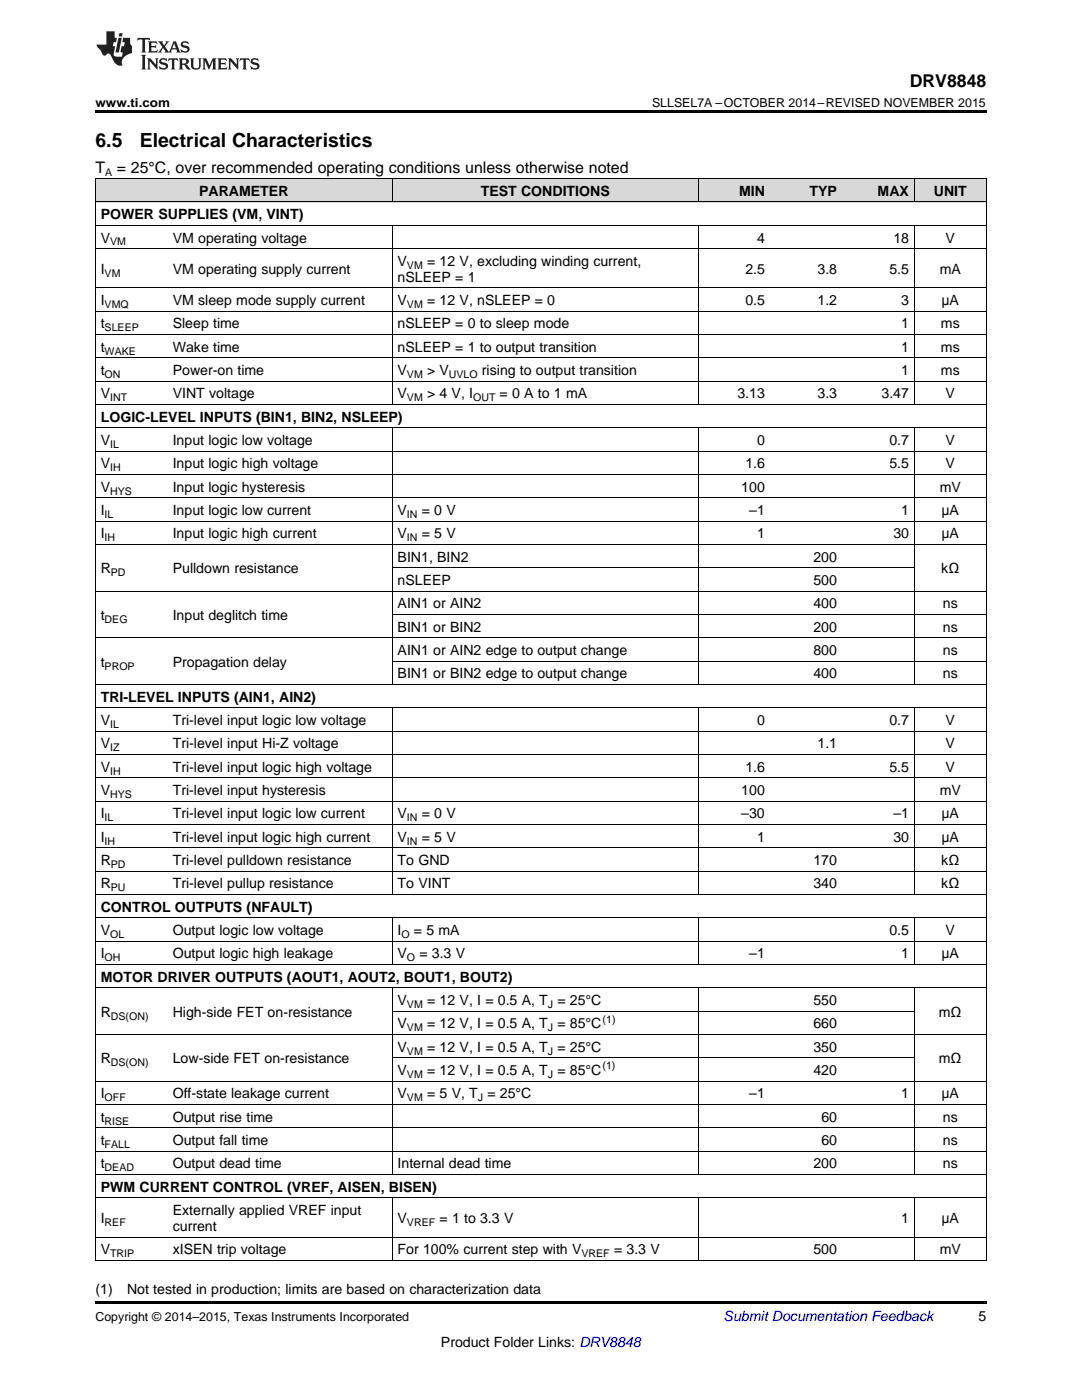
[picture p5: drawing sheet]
<svg xmlns="http://www.w3.org/2000/svg" width="216mm" height="279mm" viewBox="0 0 216 279" stroke-linecap="round" stroke-linejoin="round" font-family="sans-serif">
<defs><g id="words">
<g font-size="3.9">
<text x="19" y="29.3">6.5</text>
<text x="27.9" y="29.3">Electrical Characteristics</text>
</g>
<text font-size="3.5" x="181.5" y="17.3">DRV8848</text>
<g font-size="3.2">
<text x="19" y="34.4">T</text>
<text x="23.3" y="34.4">= 25°C, over recommended operating conditions unless otherwise noted</text>
</g>
<g font-size="2.8">
<text x="39.7" y="39.1">PARAMETER</text>
<text x="95.9" y="39.1">TEST CONDITIONS</text>
<text x="147.5" y="39.1">MIN</text>
<text x="161.5" y="39.1">TYP</text>
<text x="175.1" y="39.1">MAX</text>
<text x="186.3" y="39.1">UNIT</text>
<text x="20.1" y="43.7">POWER SUPPLIES (VM, VINT)</text>
<text x="20.1" y="48.4">V</text>
<text x="34.5" y="48.4">VM operating voltage</text>
<text x="79.3" y="53.1">V</text>
<text x="85.2" y="53.1">= 12 V, excluding winding current,</text>
<text x="151.1" y="48.4">4</text>
<text x="178.3" y="48.4">18</text>
<text x="188.7" y="48.4">V</text>
<text x="20.1" y="54.6">I</text>
<text x="34.5" y="54.6">VM operating supply current</text>
<text x="79.3" y="56.2">nSLEEP = 1</text>
<text x="148.7" y="54.6">2.5</text>
<text x="163.1" y="54.6">3.8</text>
<text x="177.5" y="54.6">5.5</text>
<text x="187.5" y="54.6">mA</text>
<text x="20.1" y="60.9">I</text>
<text x="20.1" y="65.5">t</text>
<text x="34.5" y="60.9">VM sleep mode supply current</text>
<text x="34.5" y="65.5">Sleep time</text>
<text x="79.3" y="60.9">V</text>
<text x="79.3" y="65.5">nSLEEP = 0 to sleep mode</text>
<text x="85.2" y="60.9">= 12 V, nSLEEP = 0</text>
<text x="148.7" y="60.9">0.5</text>
<text x="163.1" y="60.9">1.2</text>
<text x="179.8" y="60.9">3</text>
<text x="179.8" y="65.5">1</text>
<text x="187.7" y="65.5">ms</text>
<text x="187.9" y="60.9">μA</text>
<text x="20.1" y="70.2">t</text>
<text x="34.5" y="70.2">Wake time</text>
<text x="79.3" y="70.2">nSLEEP = 1 to output transition</text>
<text x="179.8" y="70.2">1</text>
<text x="187.7" y="70.2">ms</text>
<text x="20.1" y="74.9">t</text>
<text x="34.5" y="74.9">Power-on time</text>
<text x="79.3" y="74.9">V</text>
<text x="85.2" y="74.9">&gt; V</text>
<text x="96.2" y="74.9">rising to output transition</text>
<text x="179.8" y="74.9">1</text>
<text x="187.7" y="74.9">ms</text>
<text x="20.1" y="79.5">V</text>
<text x="34.5" y="79.5">VINT voltage</text>
<text x="79.3" y="79.5">V</text>
<text x="85.2" y="79.5">&gt; 4 V, I</text>
<text x="99.7" y="79.5">= 0 A to 1 mA</text>
<text x="147.1" y="79.5">3.13</text>
<text x="163.1" y="79.5">3.3</text>
<text x="175.9" y="79.5">3.47</text>
<text x="188.7" y="79.5">V</text>
<text x="20.1" y="84.2">LOGIC-LEVEL INPUTS (BIN1, BIN2, NSLEEP)</text>
<text x="20.1" y="88.8">V</text>
<text x="34.5" y="88.8">Input logic low voltage</text>
<text x="151.1" y="88.8">0</text>
<text x="177.5" y="88.8">0.7</text>
<text x="188.7" y="88.8">V</text>
<text x="20.1" y="93.5">V</text>
<text x="34.5" y="93.5">Input logic high voltage</text>
<text x="148.7" y="93.5">1.6</text>
<text x="177.5" y="93.5">5.5</text>
<text x="188.7" y="93.5">V</text>
<text x="20.1" y="98.1">V</text>
<text x="34.5" y="98.1">Input logic hysteresis</text>
<text x="147.9" y="98.1">100</text>
<text x="187.5" y="98.1">mV</text>
<text x="20.1" y="102.8">I</text>
<text x="20.1" y="107.5">I</text>
<text x="34.5" y="102.8">Input logic low current</text>
<text x="34.5" y="107.5">Input logic high current</text>
<text x="79.3" y="102.8">V</text>
<text x="79.3" y="107.5">V</text>
<text x="84.2" y="102.8">= 0 V</text>
<text x="84.2" y="107.5">= 5 V</text>
<text x="149.5" y="102.8">–1</text>
<text x="151.1" y="107.5">1</text>
<text x="178.3" y="107.5">30</text>
<text x="179.8" y="102.8">1</text>
<text x="187.9" y="102.8">μA</text>
<text x="187.9" y="107.5">μA</text>
<text x="79.3" y="112.1">BIN1, BIN2</text>
<text x="162.3" y="112.1">200</text>
<text x="20.1" y="114.4">R</text>
<text x="34.5" y="114.4">Pulldown resistance</text>
<text x="79.3" y="116.8">nSLEEP</text>
<text x="162.3" y="116.8">500</text>
<text x="187.8" y="114.4">kΩ</text>
<text x="20.1" y="123.8">t</text>
<text x="34.5" y="123.8">Input deglitch time</text>
<text x="79.3" y="121.4">AIN1 or AIN2</text>
<text x="162.3" y="121.4">400</text>
<text x="188.1" y="121.4">ns</text>
<text x="79.3" y="126.1">BIN1 or BIN2</text>
<text x="79.3" y="130.7">AIN1 or AIN2 edge to output change</text>
<text x="162.3" y="126.1">200</text>
<text x="162.3" y="130.7">800</text>
<text x="188.1" y="126.1">ns</text>
<text x="188.1" y="130.7">ns</text>
<text x="20.1" y="133.1">t</text>
<text x="34.5" y="133.1">Propagation delay</text>
<text x="79.3" y="135.4">BIN1 or BIN2 edge to output change</text>
<text x="162.3" y="135.4">400</text>
<text x="188.1" y="135.4">ns</text>
<text x="20.1" y="140.1">TRI-LEVEL INPUTS (AIN1, AIN2)</text>
<text x="20.1" y="144.7">V</text>
<text x="20.1" y="149.4">V</text>
<text x="34.5" y="144.7">Tri-level input logic low voltage</text>
<text x="34.5" y="149.4">Tri-level input Hi-Z voltage</text>
<text x="151.1" y="144.7">0</text>
<text x="163.1" y="149.4">1.1</text>
<text x="177.5" y="144.7">0.7</text>
<text x="188.7" y="144.7">V</text>
<text x="188.7" y="149.4">V</text>
<text x="20.1" y="154">V</text>
<text x="34.5" y="154">Tri-level input logic high voltage</text>
<text x="148.7" y="154">1.6</text>
<text x="177.5" y="154">5.5</text>
<text x="188.7" y="154">V</text>
<text x="20.1" y="158.7">V</text>
<text x="34.5" y="158.7">Tri-level input hysteresis</text>
<text x="147.9" y="158.7">100</text>
<text x="187.5" y="158.7">mV</text>
<text x="20.1" y="163.3">I</text>
<text x="20.1" y="168">I</text>
<text x="34.5" y="163.3">Tri-level input logic low current</text>
<text x="34.5" y="168">Tri-level input logic high current</text>
<text x="79.3" y="163.3">V</text>
<text x="79.3" y="168">V</text>
<text x="84.2" y="163.3">= 0 V</text>
<text x="84.2" y="168">= 5 V</text>
<text x="147.9" y="163.3">–30</text>
<text x="151.1" y="168">1</text>
<text x="178.3" y="163.3">–1</text>
<text x="178.3" y="168">30</text>
<text x="187.9" y="163.3">μA</text>
<text x="187.9" y="168">μA</text>
<text x="20.1" y="172.6">R</text>
<text x="34.5" y="172.6">Tri-level pulldown resistance</text>
<text x="79.3" y="172.6">To GND</text>
<text x="162.3" y="172.6">170</text>
<text x="187.8" y="172.6">kΩ</text>
<text x="20.1" y="177.3">R</text>
<text x="34.5" y="177.3">Tri-level pullup resistance</text>
<text x="79.3" y="177.3">To VINT</text>
<text x="162.3" y="177.3">340</text>
<text x="187.8" y="177.3">kΩ</text>
<text x="20.1" y="182">CONTROL OUTPUTS (NFAULT)</text>
<text x="20.1" y="186.6">V</text>
<text x="20.1" y="191.3">I</text>
<text x="34.5" y="186.6">Output logic low voltage</text>
<text x="34.5" y="191.3">Output logic high leakage</text>
<text x="79.3" y="186.6">I</text>
<text x="79.3" y="191.3">V</text>
<text x="82.6" y="186.6">= 5 mA</text>
<text x="83.7" y="191.3">= 3.3 V</text>
<text x="149.5" y="191.3">–1</text>
<text x="177.5" y="186.6">0.5</text>
<text x="179.8" y="191.3">1</text>
<text x="187.9" y="191.3">μA</text>
<text x="188.7" y="186.6">V</text>
<text x="20.1" y="195.9">MOTOR DRIVER OUTPUTS (AOUT1, AOUT2, BOUT1, BOUT2)</text>
<text x="20.1" y="202.9">R</text>
<text x="34.5" y="202.9">High-side FET on-resistance</text>
<text x="79.3" y="200.6">V</text>
<text x="85.2" y="200.6">= 12 V, I = 0.5 A, T = 25°C</text>
<text x="162.3" y="200.6">550</text>
<text x="187.4" y="202.9">mΩ</text>
<text x="79.3" y="205.2">V</text>
<text x="79.3" y="209.9">V</text>
<text x="85.2" y="205.2">= 12 V, I = 0.5 A, T = 85°C</text>
<text x="85.2" y="209.9">= 12 V, I = 0.5 A, T = 25°C</text>
<text x="162.3" y="205.2">660</text>
<text x="162.3" y="209.9">350</text>
<text x="20.1" y="212.2">R</text>
<text x="34.5" y="212.2">Low-side FET on-resistance</text>
<text x="79.3" y="214.6">V</text>
<text x="85.2" y="214.6">= 12 V, I = 0.5 A, T = 85°C</text>
<text x="162.3" y="214.6">420</text>
<text x="187.4" y="212.2">mΩ</text>
<text x="20.1" y="219.2">I</text>
<text x="34.5" y="219.2">Off-state leakage current</text>
<text x="79.3" y="219.2">V</text>
<text x="85.2" y="219.2">= 5 V, T = 25°C</text>
<text x="149.5" y="219.2">–1</text>
<text x="179.8" y="219.2">1</text>
<text x="187.9" y="219.2">μA</text>
<text x="20.1" y="223.9">t</text>
<text x="34.5" y="223.9">Output rise time</text>
<text x="163.9" y="223.9">60</text>
<text x="188.1" y="223.9">ns</text>
<text x="20.1" y="228.5">t</text>
<text x="20.1" y="233.2">t</text>
<text x="34.5" y="228.5">Output fall time</text>
<text x="34.5" y="233.2">Output dead time</text>
<text x="79.3" y="233.2">Internal dead time</text>
<text x="162.3" y="233.2">200</text>
<text x="163.9" y="228.5">60</text>
<text x="188.1" y="228.5">ns</text>
<text x="188.1" y="233.2">ns</text>
<text x="20.1" y="237.8">PWM CURRENT CONTROL (VREF, AISEN, BISEN)</text>
<text x="20.1" y="244.1">I</text>
<text x="34.5" y="242.5">Externally applied VREF input</text>
<text x="34.5" y="245.7">current</text>
<text x="79.3" y="244.1">V</text>
<text x="87.7" y="244.1">= 1 to 3.3 V</text>
<text x="179.8" y="244.1">1</text>
<text x="187.9" y="244.1">μA</text>
<text x="20.1" y="250.3">V</text>
<text x="34.5" y="250.3">xISEN trip voltage</text>
<text x="79.3" y="250.3">For 100% current step with V</text>
<text x="122.5" y="250.3">= 3.3 V</text>
<text x="162.3" y="250.3">500</text>
<text x="187.5" y="250.3">mV</text>
<text x="19" y="258.2">(1)</text>
<text x="25.4" y="258.2">Not tested in production; limits are based on characterization data</text>
<text x="195.3" y="263.6">5</text>
<text x="88" y="268.9">Product Folder Links: DRV8848</text>
</g>
<text font-size="2.8" fill="#0000c8" x="144.4" y="263.6">Submit Documentation Feedback</text>
<g font-size="2.5">
<text x="19" y="21.4">www.ti.com</text>
<text x="130.1" y="21.4">SLLSEL7A –OCTOBER 2014–REVISED NOVEMBER 2015</text>
<text x="19" y="263.6">Copyright © 2014–2015, Texas Instruments Incorporated</text>
</g>
<g font-size="2.1">
<text x="21" y="35.1">A</text>
<text x="22" y="49">VM</text>
<text x="81.2" y="53.6">VM</text>
<text x="20.9" y="55.2">VM</text>
<text x="20.9" y="61.5">VMQ</text>
<text x="81.2" y="61.5">VM</text>
<text x="20.9" y="66.1">SLEEP</text>
<text x="20.9" y="70.8">WAKE</text>
<text x="20.9" y="75.4">ON</text>
<text x="81.2" y="75.4">VM</text>
<text x="89.6" y="75.4">UVLO</text>
<text x="22" y="80.1">INT</text>
<text x="81.2" y="80.1">VM</text>
<text x="94.4" y="80.1">OUT</text>
<text x="22" y="89.4">IL</text>
<text x="22" y="94.1">IH</text>
<text x="22" y="98.7">HYS</text>
<text x="20.9" y="103.4">IL</text>
<text x="81.2" y="103.4">IN</text>
<text x="20.9" y="108">IH</text>
<text x="81.2" y="108">IN</text>
<text x="22.1" y="115">PD</text>
<text x="20.9" y="124.3">DEG</text>
<text x="20.9" y="133.6">PROP</text>
<text x="22" y="145.3">IL</text>
<text x="22" y="149.9">IZ</text>
<text x="22" y="154.6">IH</text>
<text x="22" y="159.2">HYS</text>
<text x="20.9" y="163.9">IL</text>
<text x="81.2" y="163.9">IN</text>
<text x="20.9" y="168.6">IH</text>
<text x="22.1" y="173.2">PD</text>
<text x="81.2" y="168.6">IN</text>
<text x="22.1" y="177.9">PU</text>
<text x="20.9" y="191.8">OH</text>
<text x="22" y="187.2">OL</text>
<text x="80.1" y="187.2">O</text>
<text x="81.2" y="191.8">O</text>
<text x="22.1" y="203.5">DS(ON)</text>
<text x="81.2" y="201.2">VM</text>
<text x="109.3" y="201.2">J</text>
<text x="81.2" y="205.8">VM</text>
<text x="109.3" y="205.8">J</text>
<text x="120.3" y="204.1">(1)</text>
<text x="22.1" y="212.8">DS(ON)</text>
<text x="81.2" y="210.5">VM</text>
<text x="81.2" y="215.1">VM</text>
<text x="109.3" y="210.5">J</text>
<text x="109.3" y="215.1">J</text>
<text x="120.2" y="213.4">(1)</text>
<text x="20.9" y="219.8">OFF</text>
<text x="81.2" y="219.8">VM</text>
<text x="95.4" y="219.8">J</text>
<text x="20.9" y="224.4">RISE</text>
<text x="20.9" y="229.1">FALL</text>
<text x="20.9" y="233.8">DEAD</text>
<text x="20.9" y="244.7">REF</text>
<text x="81.2" y="244.7">VREF</text>
<text x="22" y="250.9">TRIP</text>
<text x="116" y="250.9">VREF</text>
</g>
</g></defs>
<g fill="#d8d8d8">
<path d="M19 35.7h14.4v4.7h-14.4z"/>
<path d="M33.4 35.7h44.9v4.7h-44.9z"/>
<path d="M78.3 35.7h61v4.7h-61z"/>
<path d="M139.3 35.7h14.4v4.7h-14.4z"/>
<path d="M153.7 35.7h14.4v4.7h-14.4z"/>
<path d="M168.1 35.7h14.4v4.7h-14.4z"/>
<path d="M182.5 35.7h14.3v4.7h-14.3z"/>
</g>
<path d="M19 22h177.8v.5h-177.8zM19 259.7h177.8v.5h-177.8z" fill="#000"/>
<g fill="none" stroke="#000" stroke-width=".2">
<path d="M19 35.6h177.8M19.1 35.7v215.9M78.2 35.7v4.7M139.3 35.7v4.7M182.4 35.7v4.7M196.8 35.7v215.9M19 57.4h177.8M19 49.6h177.8M19 45h177.8M19 40.3h177.8M78.2 45v35.8M139.3 45v35.8"/>
<path d="M182.4 45v35.8M19 76.1h177.8M19 71.4h177.8M19 66.8h177.8M19 62.1h177.8M19 99.4h177.8M19 94.7h177.8M19 90h177.8M19 85.4h177.8M19 80.7h177.8M78.2 85.4v51.3M139.3 85.4v51.3"/>
<path d="M182.4 85.4v51.3M19 118h177.8M19 108.7h177.8M19 104h177.8M78.3 113.3h104.2M19 136.6h177.8M19 127.3h177.8M78.3 132h118.5M78.3 122.6h118.5M19 159.9h177.8M19 155.2h177.8M19 150.6h177.8"/>
<path d="M19 145.9h177.8M19 141.3h177.8M78.2 141.3v37.3M139.3 141.3v37.3M182.4 141.3v37.3M19 178.5h177.8M19 173.9h177.8M19 169.2h177.8M19 164.6h177.8M19 197.1h177.8M19 192.5h177.8M19 187.8h177.8"/>
<path d="M19 183.2h177.8M78.2 183.2v9.3M78.2 197.2v37.3M139.3 183.2v9.3M139.3 197.2v37.3M182.4 183.2v9.3M182.4 197.2v37.3M19 215.8h177.8M19 206.5h177.8M78.3 211.1h104.2M78.3 201.8h104.2M19 239.1h177.8"/>
<path d="M19 234.4h177.8M19 229.7h177.8M19 225.1h177.8M19 220.4h177.8M78.2 239.1v12.5M139.3 239.1v12.5M182.4 239.1v12.5M19 251.5h177.8M19 246.9h177.8"/>
</g>
<g fill="#231f20">
<path d="M27.5 7.6l-.1 .5 .4-.2h.6v.1v2.1l-.2 .4h1l-.3-.4v-2.1l.1-.1h.5l.5 .2-.2-.5zM29.5 8.3l.2 .3v1.5l-.2 .4h1.8l.2-.6a1.04 1.04 0 0 1-1.3 .2v-.7h.6l.3 .2v-.6l-.3 .2h-.6v-.6l.8-.1 .4 .3-.2-.5zM31.5 8.3l.9 1.1-.9 1.1h.8l-.2-.2 .5-.7 .4 .7-.2 .2h1.5l-.1-.2 .1-.4h.9l.1 .4-.2 .2h1l-.3-.3-.7-1.9h-.5l-.9 2-.8-1 .9-1h-.8l.1 .3-.3 .5-.4-.6 .2-.2zM34.7 8.6l.4 1h-.7zM36.3 8.4a.63 .63 0 0 0-.2 .7 .63 .63 0 0 0 .6 .4l.6 .2 .1 .2a.75 .75 0 0 1-.7 .4 .75 .75 0 0 1-.6-.5l.1 .7 .1-.1a1.11 1.11 0 0 0 1.5-.6 1.13 1.13 0 0 0-1.2-.8l-.1-.4a1.04 1.04 0 0 1 1.2 .2l-.2-.5-.1 .1-.5-.2zM28.2 10.9l.2 .4v2.2l-.2 .4h1l-.3-.4v-2.2l.3-.4zM29.3 11.6l.3 .4v1.5l-.3 .4h.8l-.2-.4v-1.3l1.5 1.7v-1.9l.2-.4h-.7l.2 .4v.9l-1.1-1.3zM32 11.8a.62 .62 0 0 0-.2 .7 .62 .62 0 0 0 .6 .4l.6 .1 .1 .3a.76 .76 0 0 1-.7 .3 .76 .76 0 0 1-.6-.4l.1 .7 .1-.1a1.11 1.11 0 0 0 1.5-.6 1.13 1.13 0 0 0-1.2-.8l-.1-.4a1.04 1.04 0 0 1 1.2 .2l-.2-.6-.1 .1-.5-.1zM33.7 11.6l-.2 .6a.61 .61 0 0 1 .8-.3v1.6l-.2 .4h.9l-.2-.4v-1.6a.63 .63 0 0 1 .8 .3l-.2-.6zM35.6 11.6l.3 .4v1.5l-.3 .4h1l-.2-.2v-.8l.5 .2a.76 .76 0 0 0 1.2 .7l-1-1a.58 .58 0 0 0 .6-.5 .58 .58 0 0 0-.5-.6zM36.4 11.9h.1a.45 .45 0 0 1 .5 .1 .45 .45 0 0 1 .1 .5l-.7 .2zM37.9 11.6l.2 .2a2.17 2.17 0 0 0 .3 1.9 .99 .99 0 0 0 1.6-.6v-1.1l.2-.4h-.7l.2 .2a1.92 1.92 0 0 1-.2 1.8 .6 .6 0 0 1-.9-.5v-1.1l.2-.4zM40.4 11.6l.2 .4v1.5l-.2 .4h.7l-.2-.4v-1.4l.8 1.8 .8-1.8v1.4l-.2 .4h.9l-.2-.4v-1.5l.2-.4h-.8l-.6 1.5-.6-1.5zM43.4 11.6l.2 .4v1.5l-.2 .4h1.8l.2-.6a1.04 1.04 0 0 1-1.3 .1v-.6h.5l.4 .2v-.6l-.4 .2h-.5v-.7h.8l.3 .3-.1-.6zM45.5 11.6l.2 .4v1.5l-.2 .4h.7l-.2-.4v-1.3l1.5 1.7v-1.9l.2-.4h-.7l.2 .4v.9l-1.1-1.3zM47.9 11.6l-.1 .6a.61 .61 0 0 1 .8-.3v1.6l-.3 .4h1l-.3-.4 .1-1.6a.63 .63 0 0 1 .7 .3l-.1-.6zM50.2 11.8a.62 .62 0 0 0-.2 .7 .62 .62 0 0 0 .6 .4l.6 .1 .2 .3a.76 .76 0 0 1-.8 .3 .76 .76 0 0 1-.6-.4l.1 .7 .2-.1a1.11 1.11 0 0 0 1.5-.6 1.13 1.13 0 0 0-1.3-.8l-.1-.4a1.04 1.04 0 0 1 1.2 .2l-.1-.6-.2 .1-.5-.1z"/>
<path d="M21.2 6.3v2.6h-1.9l.1 .4 .7 .9a.91 .91 0 0 0 1 .8 .56 .56 0 0 1 .5-.3 .56 .56 0 0 1 .5 .3l.4 .8a1.53 1.53 0 0 0 1.9 1.2 1.54 1.54 0 0 1 1-2.1l.9-.3v-1.4a1.52 1.52 0 0 1-.3-1.6h-1.4l-.2 .8h.5l-.2 .8h-.4l-.2 1v.2l.4 .1-.2 .8a1.93 1.93 0 0 1-1.6-.3l.3-1.8h-.5l.2-.8h.4l.2-.8h-.4v-1.3zM23.6 7.6l-.6 2.9h.7l.6-2.9zM23.8 6.6l-.1 .7h.6l.2-.7z"/>
</g>
<use href="#words"/>
</svg>
